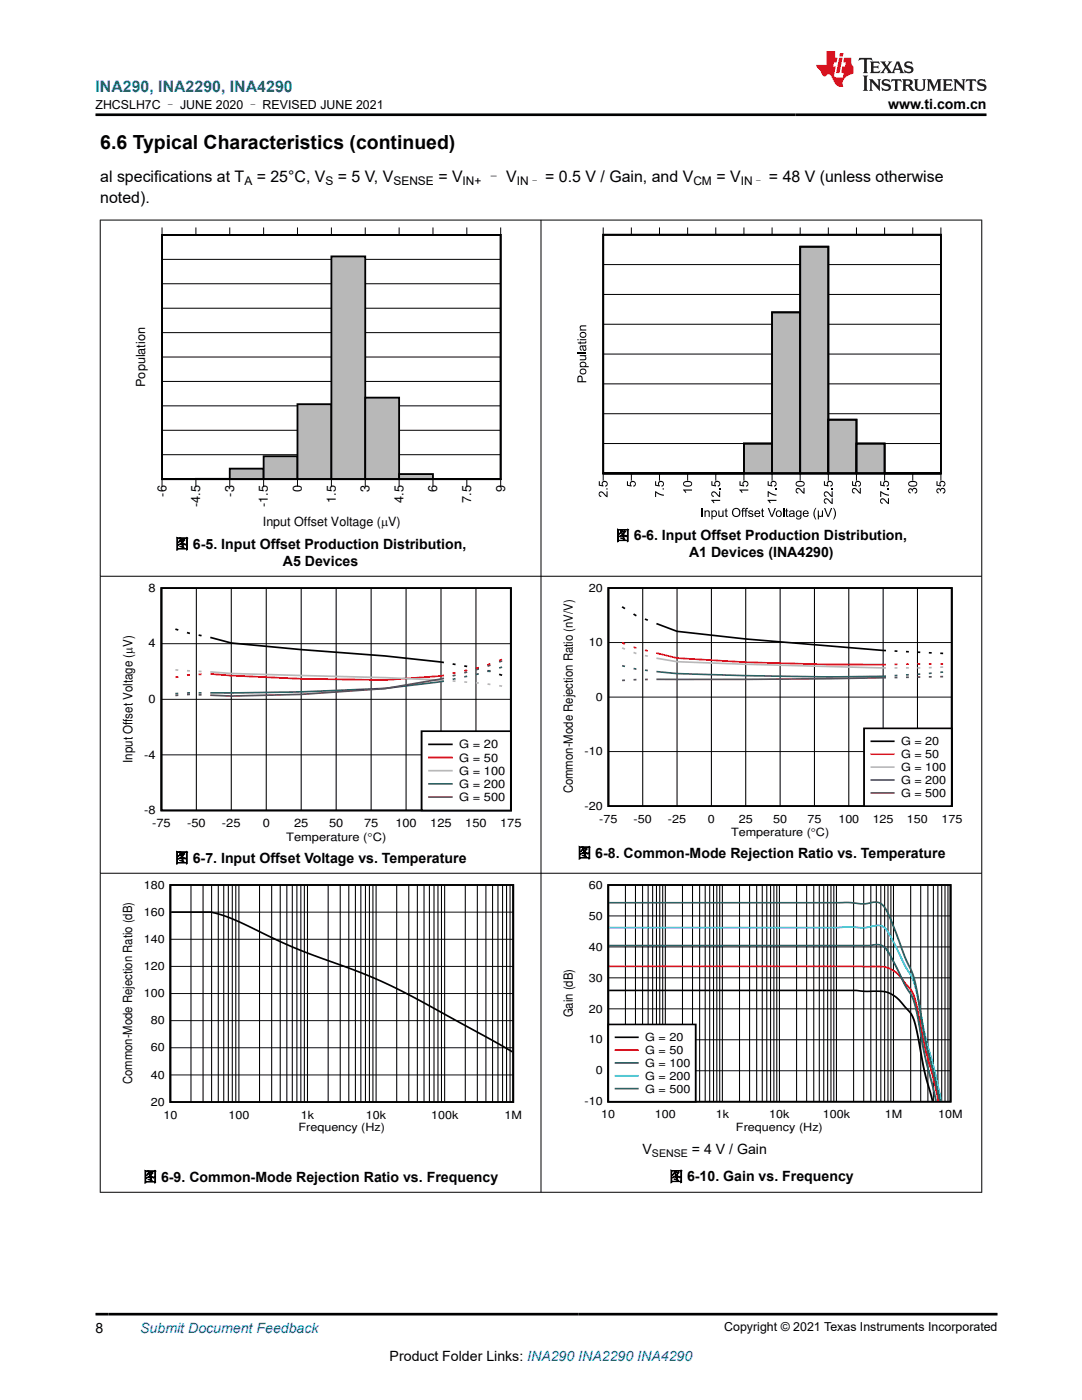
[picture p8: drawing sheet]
<svg xmlns="http://www.w3.org/2000/svg" width="216mm" height="279mm" viewBox="0 0 216 279" stroke-linecap="round" stroke-linejoin="round" font-family="sans-serif">
<defs><g id="words">
<text font-size="3.9" x="20" y="29.8">6.6 Typical Characteristics (continued)</text>
<text font-size="3.2" fill="#00f" x="19" y="18.3">INA290, INA2290, INA4290</text>
<g font-size="3.2">
<text x="20" y="40.5">noted).</text>
<text x="20" y="36.3">al specifications at T</text>
<text x="51.2" y="36.3">= 25°C, V</text>
<text x="67.4" y="36.3">= 5 V, V</text>
<text x="87.5" y="36.3">= V</text>
<text x="97" y="36.3">– V</text>
<text x="108.8" y="36.3">= 0.5 V / Gain, and V</text>
<text x="142.9" y="36.3">= V</text>
<text x="153.4" y="36.3">= 48 V (unless otherwise</text>
</g>
<g font-size="2.8">
<text x="177.2" y="21.7">www.ti.com.cn</text>
<text x="122.8" y="107.9">图 6-6. Input Offset Production Distribution,</text>
<text x="34.9" y="109.5">图 6-5. Input Offset Production Distribution,</text>
<text x="56.4" y="112.9">A5 Devices</text>
<text x="137.5" y="111.3">A1 Devices (INA4290)</text>
<text x="34.9" y="172.2">图 6-7. Input Offset Voltage vs. Temperature</text>
<text x="115.2" y="171.2">图 6-8. Common-Mode Rejection Ratio vs. Temperature</text>
<text x="128.2" y="230.3">V</text>
<text x="138.1" y="230.3">= 4 V / Gain</text>
<text x="28.5" y="235.9">图 6-9. Common-Mode Rejection Ratio vs. Frequency</text>
<text x="133.5" y="235.8">图 6-10. Gain vs. Frequency</text>
<text x="19" y="266">8</text>
<text x="77.8" y="271.7">Product Folder Links: INA290 INA2290 INA4290</text>
</g>
<text font-size="2.8" fill="#00f" x="28" y="266">Submit Document Feedback</text>
<text font-size="2.6" x="26.4" y="152.2" transform="rotate(-90 26.4 152.2)">Input Offset Voltage (PV)</text>
<g font-size="2.5">
<text x="19.1" y="21.8">ZHCSLH7C – JUNE 2020 – REVISED JUNE 2021</text>
<text x="28.9" y="77.2" transform="rotate(-90 28.9 77.2)">Population</text>
<text x="33.2" y="99.1" transform="rotate(-90 33.2 99.1)">-6</text>
<text x="40" y="101.2" transform="rotate(-90 40 101.2)">-4.5</text>
<text x="46.7" y="99.1" transform="rotate(-90 46.7 99.1)">-3</text>
<text x="53.5" y="101.2" transform="rotate(-90 53.5 101.2)">-1.5</text>
<text x="60.2" y="98.3" transform="rotate(-90 60.2 98.3)">0</text>
<text x="67" y="100.4" transform="rotate(-90 67 100.4)">1.5</text>
<text x="73.8" y="98.3" transform="rotate(-90 73.8 98.3)">3</text>
<text x="80.5" y="100.4" transform="rotate(-90 80.5 100.4)">4.5</text>
<text x="87.3" y="98.3" transform="rotate(-90 87.3 98.3)">6</text>
<text x="94" y="100.4" transform="rotate(-90 94 100.4)">7.5</text>
<text x="100.8" y="98.3" transform="rotate(-90 100.8 98.3)">9</text>
<text x="52.5" y="105.1">Input Offset Voltage (PV)</text>
<text x="114.3" y="158.4" transform="rotate(-90 114.3 158.4)">Common-Mode Rejection Ratio (nV/V)</text>
<text x="114.3" y="203" transform="rotate(-90 114.3 203)">Gain (dB)</text>
<text x="26.4" y="216.4" transform="rotate(-90 26.4 216.4)">Common-Mode Rejection Ratio (dB)</text>
<text x="144.5" y="265.7">Copyright © 2021 Texas Instruments Incorporated</text>
</g>
<g font-size="2.4">
<text x="48.8" y="36.9">A</text>
<text x="64.9" y="36.9">S</text>
<text x="78.5" y="36.9">SENSE</text>
<text x="92.3" y="36.9">IN+</text>
<text x="103.1" y="36.9">IN–</text>
<text x="138.4" y="36.9">CM</text>
<text x="147.8" y="36.9">IN–</text>
</g>
<g font-size="2.3">
<text x="29.7" y="118.1">8</text>
<text x="117.5" y="118.1">20</text>
<text x="29.7" y="129.2">4</text>
<text x="117.5" y="129">10</text>
<text x="29.7" y="140.3">0</text>
<text x="118.9" y="139.9">0</text>
<text x="91.6" y="149.4">G = 20</text>
<text x="179.8" y="148.7">G = 20</text>
<text x="28.8" y="151.4">-4</text>
<text x="91.6" y="152">G = 50</text>
<text x="91.6" y="154.6">G = 100</text>
<text x="116.7" y="150.7">-10</text>
<text x="179.8" y="151.3">G = 50</text>
<text x="179.8" y="153.9">G = 100</text>
<text x="91.6" y="157.2">G = 200</text>
<text x="91.6" y="159.9">G = 500</text>
<text x="116.7" y="161.6">-20</text>
<text x="179.8" y="156.5">G = 200</text>
<text x="179.8" y="159">G = 500</text>
<text x="28.8" y="162.5">-8</text>
<text x="30.4" y="165.1">-75</text>
<text x="37.3" y="165.1">-50</text>
<text x="44.3" y="165.1">-25</text>
<text x="52.4" y="165.1">0</text>
<text x="57.1" y="167.8">Temperature (qC)</text>
<text x="58.7" y="165.1">25</text>
<text x="65.7" y="165.1">50</text>
<text x="72.6" y="165.1">75</text>
<text x="78.9" y="165.1">100</text>
<text x="85.9" y="165.1">125</text>
<text x="92.8" y="165.1">150</text>
<text x="99.8" y="165.1">175</text>
<text x="119.6" y="164.2">-75</text>
<text x="126.4" y="164.2">-50</text>
<text x="133.3" y="164.2">-25</text>
<text x="141.3" y="164.2">0</text>
<text x="145.9" y="166.8">Temperature (qC)</text>
<text x="147.4" y="164.2">25</text>
<text x="154.3" y="164.2">50</text>
<text x="161.1" y="164.2">75</text>
<text x="167.3" y="164.2">100</text>
<text x="174.1" y="164.2">125</text>
<text x="181" y="164.2">150</text>
<text x="187.8" y="164.2">175</text>
<text x="28.7" y="177.4">180</text>
<text x="117.5" y="177.4">60</text>
<text x="28.7" y="182.8">160</text>
<text x="117.5" y="183.5">50</text>
<text x="28.7" y="188.2">140</text>
<text x="117.5" y="189.7">40</text>
<text x="28.7" y="193.6">120</text>
<text x="117.5" y="195.9">30</text>
<text x="28.7" y="199">100</text>
<text x="117.5" y="202.1">20</text>
<text x="30.1" y="209.8">60</text>
<text x="30.1" y="204.4">80</text>
<text x="117.5" y="208.2">10</text>
<text x="128.7" y="207.8">G = 20</text>
<text x="30.1" y="215.3">40</text>
<text x="118.9" y="214.4">0</text>
<text x="128.7" y="210.4">G = 50</text>
<text x="128.7" y="212.9">G = 100</text>
<text x="128.7" y="215.5">G = 200</text>
<text x="30.1" y="220.7">20</text>
<text x="116.6" y="220.6">-10</text>
<text x="128.7" y="218">G = 500</text>
<text x="32.6" y="223.2">10</text>
<text x="45.6" y="223.2">100</text>
<text x="59.6" y="225.8">Frequency (Hz)</text>
<text x="60" y="223.2">1k</text>
<text x="73" y="223.2">10k</text>
<text x="86" y="223.2">100k</text>
<text x="100.7" y="223.2">1M</text>
<text x="120" y="223.2">10</text>
<text x="130.7" y="223.2">100</text>
<text x="142.8" y="223.2">1k</text>
<text x="146.9" y="225.7">Frequency (Hz)</text>
<text x="153.5" y="223.2">10k</text>
<text x="164.2" y="223.2">100k</text>
<text x="176.5" y="223.2">1M</text>
<text x="187.2" y="223.2">10M</text>
</g>
<text font-size="2.1" x="130.1" y="230.9">SENSE</text>
</g></defs>
<path d="M32.3 46.9h67.6v48.7h-67.6zM32.3 95.6h6.8zM39.1 95.6h6.7z" fill="none" stroke="#000" stroke-width=".37"/>
<g fill="none" stroke="#000" stroke-width=".2">
<path d="M32.3 45.4v1.5h67.6v-1.5M32.3 56.6h67.6M32.3 51.8h67.6M39.1 45.4v1.5M45.8 45.4v1.5M52.6 45.4v1.5M59.4 45.4v1.5M66.1 45.4v1.5M72.9 45.4v1.5M79.6 45.4v1.5M86.4 45.4v1.5M93.1 45.4v1.5"/>
<path d="M32.3 76.1h67.6M32.3 71.3h67.6M32.3 66.4h67.6M32.3 61.5h67.6M32.3 97.1v-1.5h67.6v1.5M32.3 90.7h67.6M32.3 85.9h67.6M32.3 81h67.6M39.1 95.6v1.5M45.8 95.6v1.5M52.6 95.6v1.5M59.4 95.6v1.5"/>
<path d="M66.1 95.6v1.5M72.9 95.6v1.5M79.6 95.6v1.5M86.4 95.6v1.5M93.1 95.6v1.5"/>
</g>
<path d="M32.3 95.6h6.8M39.1 95.6h6.8" fill="none" stroke="#b8b8b8" stroke-width=".2"/>
<path d="M45.8 93.5h6.8v2.1h-6.8z" fill-rule="evenodd" fill="#b8b8b8"/>
<path d="M45.8 93.5h6.8v2.1h-6.8z" fill="none" stroke="#000" stroke-width=".37"/>
<path d="M52.6 91.1h6.8v4.5h-6.8z" fill-rule="evenodd" fill="#b8b8b8"/>
<path d="M52.6 91.1h6.8v4.5h-6.8z" fill="none" stroke="#000" stroke-width=".37"/>
<path d="M59.4 80.7h6.7v14.9h-6.7z" fill-rule="evenodd" fill="#b8b8b8"/>
<path d="M59.4 80.7h6.7v14.9h-6.7z" fill="none" stroke="#000" stroke-width=".37"/>
<path d="M66.1 51.2h6.8v44.4h-6.8z" fill-rule="evenodd" fill="#b8b8b8"/>
<path d="M66.1 51.2h6.8v44.4h-6.8z" fill="none" stroke="#000" stroke-width=".37"/>
<path d="M72.9 79.4h6.7v16.2h-6.7z" fill-rule="evenodd" fill="#b8b8b8"/>
<path d="M72.9 79.4h6.7v16.2h-6.7z" fill="none" stroke="#000" stroke-width=".37"/>
<path d="M79.6 94.6h6.8v1h-6.8z" fill-rule="evenodd" fill="#b8b8b8"/>
<path d="M79.6 94.6h6.8v1h-6.8zM86.4 95.6h6.7zM93.1 95.6h6.8z" fill="none" stroke="#000" stroke-width=".37"/>
<path d="M86.4 95.6h13.5" fill="none" stroke="#b8b8b8" stroke-width=".2"/>
<g fill="#000">
<path d="M115.2 70.3h1.8v.2h-1.8zM115.2 68.3h.5v-.2h.2v.2h.8l.1-.2h.2a.32 .32 0 0 1 0 .3 .32 .32 0 0 1-.4 .2h-.7v.1h-.2v-.1h-.3zM115.7 70.9h1.3v.2h-.2a.46 .46 0 0 1 .2 .5 .46 .46 0 0 1-.5 .3h-.8v-.2h.7a.32 .32 0 0 0 .4-.3 .32 .32 0 0 0-.4-.3h-.7zM115.8 65l1.2-.1v.2h-.8a.3 .3 0 0 0-.4 .3 .3 .3 0 0 0 .3 .3l.9 .1v.2h-1.3v-.2h.2l-.2-.4zM119.5 96h.2v.7l.5 .1a.59 .59 0 0 1 .2-.8 .59 .59 0 0 1 .8 .4 .59 .59 0 0 1-.4 .7l-.1-.2a.39 .39 0 0 0 .3-.6 .39 .39 0 0 0-.6-.1 .39 .39 0 0 0 0 .6v.3l-.9-.2zM125.1 96.1h.2v.7l.5 .1a.59 .59 0 0 1 .3-.9 .59 .59 0 0 1 .8 .4 .59 .59 0 0 1-.5 .7v-.2a.39 .39 0 0 0 .2-.5 .39 .39 0 0 0-.6-.2 .39 .39 0 0 0 0 .6v.3l-.9-.2zM130.7 96h.2v.7l.5 .1a.59 .59 0 0 1 .3-.8 .59 .59 0 0 1 .8 .4 .59 .59 0 0 1-.5 .7v-.2a.39 .39 0 0 0 .2-.6 .39 .39 0 0 0-.6-.1 .39 .39 0 0 0 0 .6v.3l-.9-.2zM141.9 96h.3v.7l.4 .1a.59 .59 0 0 1 .3-.8 .59 .59 0 0 1 .8 .4 .59 .59 0 0 1-.5 .7v-.2a.39 .39 0 0 0 .2-.6 .39 .39 0 0 0-.6-.1 .39 .39 0 0 0 0 .6l.1 .3-1-.2zM143.5 97.4h.2v.3h-.2zM153.2 96h.2v.7l.5 .1a.59 .59 0 0 1 .2-.8 .59 .59 0 0 1 .8 .4 .59 .59 0 0 1-.4 .7l-.1-.2a.39 .39 0 0 0 .2-.6 .39 .39 0 0 0-.5-.1 .39 .39 0 0 0 0 .6v.3l-.9-.2zM154.7 97.4h.2v.3h-.2zM164.4 96h.2v.7l.5 .1a.59 .59 0 0 1 .3-.8 .59 .59 0 0 1 .8 .4 .59 .59 0 0 1-.5 .7v-.2a.39 .39 0 0 0 .2-.6 .39 .39 0 0 0-.6-.1 .39 .39 0 0 0 0 .6v.3l-.9-.2z"/>
<path d="M165.9 97.4h.3v.3h-.3zM175.6 96h.2v.7l.5 .1a.59 .59 0 0 1 .3-.8 .59 .59 0 0 1 .8 .4 .59 .59 0 0 1-.5 .7v-.2a.39 .39 0 0 0 .2-.6 .39 .39 0 0 0-.6-.1 .39 .39 0 0 0 0 .6v.3l-.9-.2zM177.1 97.4h.3v.3h-.3z"/>
<path d="M115.2 67.7h.3v.2h-.3zM115.7 67.7h1.3v.2h-1.3z"/>
<path d="M115.7 66.8a.65 .65 0 0 1 1.3 0 .65 .65 0 0 1-1.3 0zM116 66.6a.43 .43 0 0 0 .3 .6 .43 .43 0 0 0 .4-.6l-.4-.1z"/>
<path d="M115.8 69l1.2-.1v.2h-.2a.46 .46 0 0 1 .2 .7 .46 .46 0 0 1-.6 .2l-.2-.8a.32 .32 0 0 0-.4 .2 .32 .32 0 0 0 .3 .4v.2a.63 .63 0 0 1-.3-1zM116.3 69.2l.1 .3a.23 .23 0 0 0 .3 .3 .23 .23 0 0 0 .1-.4l-.2-.2z"/>
<path d="M115.4 75.1a.55 .55 0 0 1 .6-.1 .55 .55 0 0 1 .3 .6v.5h.7v.2h-1.8v-.9zM115.5 75.3l-.1 .8h.6v-.8l-.3-.1zM115.7 74.1a.65 .65 0 0 1 1.3 0 .65 .65 0 0 1-1.3 0zM116 73.9a.43 .43 0 0 0 .3 .6 .43 .43 0 0 0 .4-.6l-.4-.1z"/>
<path d="M115.9 72.3a.63 .63 0 0 1 .8-.1 .63 .63 0 0 1 .1 .9h.7v.2h-1.8v-.2h.2l-.2-.4zM116 72.5a.42 .42 0 0 0 .3 .6 .42 .42 0 0 0 .4-.6l-.4-.1z"/>
<path d="M119.6 98.2a1.09 1.09 0 0 1 1.4 .7v-.8h.2v1.1l-.4-.1a1.06 1.06 0 0 0-1.1-.7v.4l.3 .2v.2a.59 .59 0 0 1-.4-1zM121 97.5h.2v.2h-.2z"/>
<path d="M130.7 98l1.1 .6 .7 .1v.2l-.9-.2-.7-.4v.9h-.2zM132.2 97.5h.3v.2h-.3z"/>
<path d="M136.3 97.7h1.8v.2h-1.4l.3 .4h-.3zM136.4 96.2a1.09 1.09 0 0 1 1.7 .4 1 1 0 0 1-.9 .5 1 1 0 0 1-.9-.5zM136.6 96.3l-.1 .3a.92 .92 0 0 0 1.4 0 .99 .99 0 0 0-1.3-.3z"/>
<path d="M141.9 99.8h1.8v.2h-1.4l.3 .4h-.2zM142.1 98.2a1.09 1.09 0 0 1 1.3 .7l.1-.9h.2v1.2l-.4-.1a1.06 1.06 0 0 0-1.1-.7l-.1 .4 .4 .2-.1 .2a.59 .59 0 0 1-.3-1z"/>
<path d="M147.5 97.7h1.8v.2h-1.4l.3 .4h-.2zM147.6 96h.2v.7l.4 .1a.59 .59 0 0 1 .3-.8 .59 .59 0 0 1 .8 .4 .59 .59 0 0 1-.4 .7l-.1-.2a.39 .39 0 0 0 .2-.6 .39 .39 0 0 0-.6-.1 .39 .39 0 0 0 0 .6l.1 .3-.9-.2z"/>
<path d="M153.2 99.8h1.7v.2h-1.4l.3 .4h-.2zM153.2 98l1 .6 .7 .1v.2l-.9-.2-.6-.4v.9h-.2z"/>
<path d="M158.9 97.5a1.09 1.09 0 0 1 1.4 .7v-.8h.2v1.1l-.3-.1a1.06 1.06 0 0 0-1.2-.7v.4l.3 .2v.2a.59 .59 0 0 1-.4-1zM158.9 96.2a1.09 1.09 0 0 1 1.7 .4 1 1 0 0 1-.9 .5 1 1 0 0 1-.9-.5zM159.1 96.3l-.2 .3a.92 .92 0 0 0 1.5 0 .99 .99 0 0 0-1.3-.3z"/>
<path d="M164.5 99.6a1.09 1.09 0 0 1 1.4 .7v-.9h.3v1.2l-.4-.2a1.06 1.06 0 0 0-1.2-.6v.3l.3 .2v.3a.59 .59 0 0 1-.4-1zM164.5 98.2a1.09 1.09 0 0 1 1.4 .7v-.9h.3v1.2l-.4-.1a1.06 1.06 0 0 0-1.2-.7v.4l.3 .2v.2a.59 .59 0 0 1-.4-1z"/>
<path d="M170.1 97.5a1.09 1.09 0 0 1 1.4 .7l.1-.8h.2v1.1l-.4-.1a1.06 1.06 0 0 0-1.1-.7l-.1 .4 .3 .2v.2a.59 .59 0 0 1-.4-1zM170 96h.2v.7l.5 .1a.59 .59 0 0 1 .3-.8 .59 .59 0 0 1 .8 .4 .59 .59 0 0 1-.5 .7v-.2a.39 .39 0 0 0 .2-.6 .39 .39 0 0 0-.6-.1 .39 .39 0 0 0 0 .6v.3l-.9-.2z"/>
<path d="M175.7 99.6a1.09 1.09 0 0 1 1.4 .7l.1-.9h.2v1.2l-.4-.2a1.06 1.06 0 0 0-1.1-.6l-.1 .3 .3 .2v.3a.59 .59 0 0 1-.4-1zM175.6 98l1.1 .6 .7 .1v.2l-.9-.2-.7-.4v.9h-.2z"/>
<path d="M181.4 97.6l.4-.1 .2 .2a.56 .56 0 0 1 1 0 .56 .56 0 0 1-.5 .8v-.2a.36 .36 0 0 0 .3-.4 .36 .36 0 0 0-.4-.3 .36 .36 0 0 0-.2 .5h-.2a.31 .31 0 0 0-.3-.4 .31 .31 0 0 0-.3 .3 .31 .31 0 0 0 .3 .3v.2l-.4-.4zM181.3 96.2a1.09 1.09 0 0 1 1.7 .4 1 1 0 0 1-.9 .5 1 1 0 0 1-.9-.5zM181.5 96.3l-.1 .3a.92 .92 0 0 0 1.5 0 .99 .99 0 0 0-1.4-.3z"/>
<path d="M187 97.6l.4-.1 .3 .2a.56 .56 0 0 1 .9 0 .56 .56 0 0 1-.5 .8v-.2a.36 .36 0 0 0 .4-.4 .36 .36 0 0 0-.5-.3 .36 .36 0 0 0-.2 .5h-.2a.31 .31 0 0 0-.3-.4 .31 .31 0 0 0-.3 .3 .31 .31 0 0 0 .3 .3v.2l-.4-.4zM186.9 96h.2v.7l.5 .1a.59 .59 0 0 1 .2-.8 .59 .59 0 0 1 .8 .4 .59 .59 0 0 1-.4 .7l-.1-.2a.39 .39 0 0 0 .2-.6 .39 .39 0 0 0-.5-.1 .39 .39 0 0 0-.1 .6l.1 .3-.9-.2z"/>
<circle cx="99.9" cy="95.6" r=".18"/>
</g>
<path d="M32.3 46.9h67.6v48.7h-67.6z" fill="none" stroke="#000" stroke-width=".37"/>
<path d="M120.4 46.9h67.3v47.6h-67.3zM120.4 94.5h5.6zM126 94.5h5.6zM131.6 94.5h5.6zM137.2 94.5h5.6zM142.8 94.5h5.7zM142.8 94.5h5.6z" fill="none" stroke="#000" stroke-width=".36"/>
<g fill="none" stroke="#000" stroke-width=".2">
<path d="M120.4 45.4v1.5h67.4l-.1-1.5M120.4 58.8h67.4M120.4 52.8h67.4M126 45.4v1.5M131.6 45.4v1.5M137.2 45.4v1.5M142.8 45.4v1.5M148.4 45.4v1.5M154.1 45.4v1.5M159.7 45.4v1.5M165.3 45.4v1.5M170.9 45.4v1.5"/>
<path d="M176.5 45.4v1.5M182.1 45.4v1.5M120.4 76.6h67.4M120.4 70.7h67.4M120.4 64.7h67.4M120.4 95.9v-1.4h67.4l-.1 1.4M120.4 88.5h67.4M120.4 82.6h67.4M126 94.5v1.4M131.6 94.5v1.4M137.2 94.5v1.4M142.8 94.5v1.4"/>
<path d="M148.4 94.5v1.4M154.1 94.5v1.4M159.7 94.5v1.4M165.3 94.5v1.4M170.9 94.5v1.4M176.5 94.5v1.4M182.1 94.5v1.4"/>
</g>
<path d="M120.4 94.5h28.1" fill="none" stroke="#b8b8b8" stroke-width=".2"/>
<path d="M148.4 88.5h5.7v6h-5.7z" fill-rule="evenodd" fill="#b8b8b8"/>
<path d="M148.4 88.5h5.7v6h-5.7z" fill="none" stroke="#000" stroke-width=".36"/>
<path d="M154.1 62.3h5.6v32.2h-5.6z" fill-rule="evenodd" fill="#b8b8b8"/>
<path d="M154.1 62.3h5.6v32.2h-5.6z" fill="none" stroke="#000" stroke-width=".36"/>
<path d="M159.7 49.2h5.6v45.3h-5.6z" fill-rule="evenodd" fill="#b8b8b8"/>
<path d="M159.7 49.2h5.6v45.3h-5.6z" fill="none" stroke="#000" stroke-width=".36"/>
<path d="M165.3 83.8h5.6v10.7h-5.6z" fill-rule="evenodd" fill="#b8b8b8"/>
<path d="M165.3 83.8h5.6v10.7h-5.6z" fill="none" stroke="#000" stroke-width=".36"/>
<path d="M170.9 88.5h5.6v6h-5.6z" fill-rule="evenodd" fill="#b8b8b8"/>
<g fill="none" stroke="#000" stroke-width=".36">
<path d="M120.4 46.9h67.3v47.6h-67.3zM170.9 88.5h5.6v6h-5.6zM176.5 94.5h5.6zM182.1 94.5h5.7zM182.1 94.5h5.6zM32.2 117.4h69.7v44.3h-69.7zM35 125.6l.6 .1M37.3 126.2l.6 .2M39.6 126.7l.6 .2M42 127.2h.1M42 127.2l4.1 1.1 14 1.3 16.7 1.3 11.8 1.3M90.3 132.5l.6 .1"/>
<path d="M92.6 132.9l.6 .1M95 133.3l.5 .1M97.3 133.8l.6 .2M99.6 134.6l.6 .2"/>
</g>
<path d="M176.5 94.5h11.3" fill="none" stroke="#b8b8b8" stroke-width=".2"/>
<g fill="#000">
<path d="M140 101.4h.2v1.8h-.2zM140.6 101.9h.2v.2a.46 .46 0 0 1 .5-.2 .46 .46 0 0 1 .3 .5v.8h-.2v-.8a.3 .3 0 0 0-.2-.4 .3 .3 0 0 0-.4 .3v.9h-.2zM143.3 101.9h.2v.7a.32 .32 0 0 0 .4 .4 .32 .32 0 0 0 .3-.4v-.7h.2v1.3h-.2v-.2a.46 .46 0 0 1-.6 .2 .46 .46 0 0 1-.3-.5zM144.8 101.6l.2-.2v.5h.2v.1h-.2v.8l.2 .4a.32 .32 0 0 1-.3-.1 .32 .32 0 0 1-.1-.3v-.8h-.2v-.1h.2zM148.1 101.5l.5-.1v.2l-.3 .1v.2h.2v.1h-.2v1.2h-.2v-1.2h-.2v-.1h.2zM148.8 101.5l.5-.1-.1 .2-.3 .1v.2h.3v.1h-.3v1.2h-.2v-1.2h-.2v-.1h.2zM149.4 102l.2-.1a.51 .51 0 0 1 .7 .3h-.2a.25 .25 0 0 0-.3-.2 .25 .25 0 0 0-.2 .3 .49 .49 0 0 1 .6 .2 .49 .49 0 0 1 0 .6l-.6 .1-.3-.4 .2-.1a.29 .29 0 0 0 .3 .4 .29 .29 0 0 0 .2-.4 .64 .64 0 0 1-.7-.6zM152 101.6l.2-.2v.5h.3v.1h-.3v.8l.3 .4a.32 .32 0 0 1-.4-.1 .32 .32 0 0 1-.1-.3v-.8h-.1v-.1h.1zM153.2 101.4h.3l.5 1.6 .6-1.6h.2l-.7 1.8h-.2zM156.2 101.4h.3v1.8h-.3zM156.8 101.6l.3-.2v.5h.2v.1h-.2v.8l.2 .4a.32 .32 0 0 1-.3-.1 .32 .32 0 0 1-.2-.3v-.8h-.1v-.1h.1zM162.7 101.4h.2l-.1 .2a2.02 2.02 0 0 0 .1 2.1 1.47 1.47 0 0 1-.4-1.9z"/>
<path d="M163.2 101.9h.2v.8a.3 .3 0 0 0 .3 .3 .3 .3 0 0 0 .3-.3v-.8h.2v1.3h-.2v-.2a.37 .37 0 0 1-.6 0v.7h-.2zM164.4 101.4h.3l.5 1.6 .6-1.6h.3l-.7 1.8h-.3zM166.2 101.4a1.46 1.46 0 0 1 .5 1.8l-.3 .5h-.2a2.05 2.05 0 0 0 0-2.3z"/>
<path d="M142 101.9h.2v.1a.59 .59 0 0 1 .8 0 .59 .59 0 0 1 0 .9 .49 .49 0 0 1-.8 .1v.7h-.2zM142.3 102.1l-.1 .6 .2 .3a.47 .47 0 0 0 .5-.5 .47 .47 0 0 0-.5-.5z"/>
<path d="M146.1 102.3a.89 .89 0 0 1 1.7 0 .89 .89 0 0 1-1.7 0zM146.5 101.7a.68 .68 0 0 0-.1 1.1 .68 .68 0 0 0 1-.1 .67 .67 0 0 0 0-.9 .67 .67 0 0 0-.9-.1z"/>
<path d="M150.7 102a.6 .6 0 0 1 .7-.1 .6 .6 0 0 1 .3 .7h-1a.38 .38 0 0 0 .3 .4 .38 .38 0 0 0 .5-.3l.2 .1a.65 .65 0 0 1-1 .3 .65 .65 0 0 1 0-1.1zM150.9 102.1l-.1 .3h.7l-.2-.3z"/>
<path d="M154.8 102.5a.65 .65 0 0 1 1.3 0 .65 .65 0 0 1-1.3 0zM155.1 102.2a.46 .46 0 0 0-.1 .6 .46 .46 0 0 0 .7 .1 .46 .46 0 0 0 .1-.6 .46 .46 0 0 0-.7-.1z"/>
<path d="M157.6 102a.58 .58 0 0 1 .7-.1 .58 .58 0 0 1 .2 .7l.1 .6h-.2l-.1-.2a.46 .46 0 0 1-.6 .2 .46 .46 0 0 1-.2-.6l.8-.3a.33 .33 0 0 0-.3-.3 .33 .33 0 0 0-.3 .3l-.2-.1zM157.7 102.7a.31 .31 0 0 0 .3 .4 .31 .31 0 0 0 .3-.4v-.2z"/>
<path d="M158.9 102l.3-.1 .5 .1v-.1h.2v1.1a.56 .56 0 0 1-.4 .7 .56 .56 0 0 1-.7-.4h.2a.36 .36 0 0 0 .5 .2 .36 .36 0 0 0 .2-.5 .61 .61 0 0 1-.8-.1 .61 .61 0 0 1 0-.9zM159.1 102.1v.8a.41 .41 0 0 0 .6-.4 .41 .41 0 0 0-.6-.4z"/>
<path d="M160.3 102a.6 .6 0 0 1 .8-.1 .6 .6 0 0 1 .3 .7h-1a.38 .38 0 0 0 .3 .4 .38 .38 0 0 0 .4-.3l.3 .1a.65 .65 0 0 1-1 .3 .65 .65 0 0 1-.1-1.1zM160.5 102.1l-.1 .3h.7l-.2-.3z"/>
</g>
<path d="M39.2 117.4v44.4M46.1 117.4v44.4M53.1 117.4v44.4M60.1 117.4v44.4M67.1 117.4v44.4M74.1 117.4v44.4M81 117.4v44.4M88 117.4v44.4M95 117.4v44.4M32.2 139.6h69.8M32.2 128.5h69.8M32.2 150.6h69.8" fill="none" stroke="#000" stroke-width=".2"/>
<path d="M35.6 135.1l-.6 .1M37.9 134.7l-.6 .1M40.2 134.6h-.6M42 134.5h.1M42 134.5l4.1 .3 14 .7 16.7 .2 11.8-.9M90.9 134.3l-.6 .1M93.2 133.7l-.6 .2M95.5 133.2l-.5 .2M97.9 132.5l-.6 .2M100.2 131.6l-.6 .2" fill="none" stroke="#f00" stroke-width=".36"/>
<path d="M35 133.7h.6M37.3 133.9h.6M39.6 134h.6M42 134.1h.1M42 134.1l4.1 .3 30.7 .8 11.8 .6M90.3 135.9l.6 .1M92.6 136.1h.6M95 136.3h.5M97.3 136.5l.6 .1M99.6 136.9h.6" fill="none" stroke="#b8b8b8" stroke-width=".36"/>
<path d="M35.6 138.4h-.6M37.9 138.3h-.6M39.6 138.3h.6M42 138.3h.1M88.6 135.9l-11.8 1.5-16.7 .7-18.1 .2M90.9 135.4l-.6 .2M93.2 135l-.6 .1M95.5 134.5l-.5 .1M97.9 133.8l-.6 .2M100.2 133.1l-.6 .2" fill="none" stroke="#295c75" stroke-width=".36"/>
<path d="M35.6 138.7l-.6 .1M37.9 138.6h-.6M39.6 138.7h.6M42 138.7h.1M88.6 135.3l-11.8 2.1-16.7 1.2-14 .3-4.1-.2M90.9 134.7l-.6 .2M93.2 134.1l-.6 .2M95.5 133.5l-.5 .2M97.9 132.7l-.6 .2M100.2 131.9l-.6 .2" fill="none" stroke="#68275f" stroke-width=".36"/>
<path d="M84.1 145.9h17.8v15.8h-17.8z" fill-rule="evenodd" fill="#fff"/>
<path d="M84.1 145.9h17.8v15.8h-17.8zM85.6 148.6h4.5" fill="none" stroke="#000" stroke-width=".36"/>
<path d="M85.6 151.2h4.5" fill="none" stroke="#f00" stroke-width=".36"/>
<path d="M85.6 153.8h4.5" fill="none" stroke="#b8b8b8" stroke-width=".36"/>
<path d="M85.6 156.4h4.5" fill="none" stroke="#295c75" stroke-width=".36"/>
<path d="M85.6 159.1h4.5" fill="none" stroke="#68275f" stroke-width=".36"/>
<path d="M121.4 117.4h68.5v43.5h-68.5zM124.1 121.1l.6 .4M126.4 122.5l.6 .4M128.7 123.5l.6 .3M131 124.5h.1M131 124.5l4.1 1.5 13.7 1.5 28 2.3M178.5 129.9l.6 .1M180.8 130l.5 .1M183.1 130.2h.5M185.3 130.3h.6M187.6 130.4h.6" fill="none" stroke="#000" stroke-width=".35"/>
<path d="M128.2 117.4v43.5M135.1 117.4v43.5M142 117.4v43.5M148.8 117.4v43.5M155.7 117.4v43.5M162.5 117.4v43.5M169.4 117.4v43.5M176.2 117.4v43.5M183.1 117.4v43.5M121.4 139.1h68.5M121.4 128.2h68.5M121.4 150h68.5" fill="none" stroke="#000" stroke-width=".2"/>
<path d="M124.1 128.3l.6 .2M126.4 129.1l.6 .2M128.7 129.8l.6 .1M131 130.3h.1M131 130.3l4.1 1a508.4 508.4 0 0 0 41.7 1.3M179.1 132.6h-.6M181.3 132.5l-.5 .1M183.6 132.5h-.5M185.3 132.5h.6M187.6 132.5h.6" fill="none" stroke="#f00" stroke-width=".35"/>
<path d="M124.1 129.3l.6 .2M126.4 130.2l.6 .2M128.7 130.8l.6 .2M131 131.4h.1M131 131.4l4.1 .7 13.7 .5 28 .7M178.5 133.3h.6M180.8 133.3h.5M183.1 133.3h.5M185.9 133.2l-.6 .1M188.2 133.1l-.6 .1" fill="none" stroke="#b8b8b8" stroke-width=".35"/>
<path d="M124.1 132.9l.6 .1M126.4 133.4l.6 .1M128.7 133.7l.6 .1M131 134h.1M131 134l4.1 .4a577.2 577.2 0 0 0 41.7 .5M179.1 134.8h-.6M181.3 134.7h-.5M183.6 134.5l-.5 .1M185.9 134.3l-.6 .1M188.2 134.1l-.6 .1" fill="none" stroke="#295c75" stroke-width=".35"/>
<path d="M124.7 135.8h-.6M127 135.6l-.6 .1M129.3 135.6h-.6M131 135.6h.1M176.8 135.3l-28 .3h-17.8M179.1 135.2h-.6M181.3 135.2h-.5M183.6 135.1h-.5M185.9 135.1h-.6M188.2 135h-.6" fill="none" stroke="#68275f" stroke-width=".35"/>
<path d="M172.4 145.4h17.5v15.5h-17.5z" fill-rule="evenodd" fill="#fff"/>
<path d="M172.4 145.4h17.5v15.5h-17.5zM173.9 147.9h4.4M34 176.6h68.4v43.3h-68.4zM34.2 182h7.8l1.6 .4 2.7 .9 12.4 5.8 12.8 4.8 6 2.6 6.9 3.5 17.8 9.9" fill="none" stroke="#000" stroke-width=".35"/>
<path d="M173.9 150.5h4.4" fill="none" stroke="#f00" stroke-width=".35"/>
<path d="M173.9 153.1h4.4" fill="none" stroke="#b8b8b8" stroke-width=".35"/>
<path d="M173.9 155.7h4.4" fill="none" stroke="#295c75" stroke-width=".35"/>
<path d="M173.9 158.2h4.4" fill="none" stroke="#68275f" stroke-width=".35"/>
<g fill="none" stroke="#000" stroke-width=".2">
<path d="M38.1 176.6v43.3M40.5 176.6v43.3M42.2 176.6v43.3M43.6 176.6v43.3M44.6 176.6v43.3M45.6 176.6v43.3M46.4 176.6v43.3M47.1 176.6v43.3M47.7 176.6v43.3M51.8 176.6v43.3M54.2 176.6v43.3M55.9 176.6v43.3"/>
<path d="M57.2 176.6v43.3M58.3 176.6v43.3M59.2 176.6v43.3M60 176.6v43.3M60.7 176.6v43.3M61.4 176.6v43.3M65.5 176.6v43.3M67.9 176.6v43.3M69.6 176.6v43.3M70.9 176.6v43.3M72 176.6v43.3M72.9 176.6v43.3"/>
<path d="M73.7 176.6v43.3M74.4 176.6v43.3M75 176.6v43.3M79.2 176.6v43.3M81.6 176.6v43.3M83.3 176.6v43.3M84.6 176.6v43.3M85.7 176.6v43.3M86.6 176.6v43.3M87.4 176.6v43.3M88.1 176.6v43.3M88.7 176.6v43.3"/>
<path d="M92.8 176.6v43.3M95.2 176.6v43.3M97 176.6v43.3M98.3 176.6v43.3M99.4 176.6v43.3M100.3 176.6v43.3M101.1 176.6v43.3M101.8 176.6v43.3M124.8 176.6v43.3M126.8 176.6v43.3M128.2 176.6v43.3M129.3 176.6v43.3"/>
<path d="M130.2 176.6v43.3M131 176.6v43.3M131.6 176.6v43.3M132.2 176.6v43.3M132.8 176.6v43.3M136.2 176.6v43.3M138.2 176.6v43.3M139.6 176.6v43.3M140.7 176.6v43.3M141.6 176.6v43.3M142.4 176.6v43.3M143 176.6v43.3"/>
<path d="M143.6 176.6v43.3M144.1 176.6v43.3M147.6 176.6v43.3M149.6 176.6v43.3M151 176.6v43.3M152.1 176.6v43.3M153 176.6v43.3M153.8 176.6v43.3M154.4 176.6v43.3M155 176.6v43.3M155.5 176.6v43.3M158.9 176.6v43.3"/>
<path d="M161 176.6v43.3M162.4 176.6v43.3M163.5 176.6v43.3M164.4 176.6v43.3M165.1 176.6v43.3M165.8 176.6v43.3M166.4 176.6v43.3M166.9 176.6v43.3M170.3 176.6v43.3M172.3 176.6v43.3M173.8 176.6v43.3M174.9 176.6v43.3"/>
<path d="M175.8 176.6v43.3M176.5 176.6v43.3M177.2 176.6v43.3M177.8 176.6v43.3M178.3 176.6v43.3M181.7 176.6v43.3M183.7 176.6v43.3M185.1 176.6v43.3M186.2 176.6v43.3M187.1 176.6v43.3M187.9 176.6v43.3M188.6 176.6v43.3"/>
<path d="M189.2 176.6v43.3M34 198.3h68.4M34 192.9h68.4M34 187.5h68.4M34 182h68.4M121.4 195.2h68.3M121.4 189h68.3M121.4 182.8h68.3M34 214.5h68.4M34 209.1h68.4M34 203.7h68.4M121.4 213.7h68.3"/>
<path d="M121.4 207.5h68.3M121.4 201.3h68.3"/>
</g>
<path d="M121.4 176.6h68.3v43.3h-68.3zM121.5 197.7h49.4l2.1 .2a10 10 0 0 1 4.8 .5 16 16 0 0 1 4.3 4.5 63.8 63.8 0 0 1 2.2 9.9l1.8 6.9" fill="none" stroke="#000" stroke-width=".34"/>
<path d="M121.5 192.9h51.5a14.2 14.2 0 0 1 4.3 .3l.3 .1a7.6 7.6 0 0 1 3.2 3.1 6.3 6.3 0 0 1 2.1 4.3l.3 1.3a103.7 103.7 0 0 0 3.2 13.8l.9 3.9" fill="none" stroke="#f00" stroke-width=".34"/>
<path d="M121.5 188.7h52.3a2.7 2.7 0 0 1 3.5 1.4l3.2 6.4a13.1 13.1 0 0 1 2.7 6.8 117.2 117.2 0 0 0 3.2 14.7l.4 1.7" fill="none" stroke="#105465" stroke-width=".34"/>
<path d="M121.5 185.1h45.6l2.4-.1a14 14 0 0 0 5.7-.3 2.25 2.25 0 0 1 2.1 1.5l3.2 6.4a13.5 13.5 0 0 1 2.7 6.7 88.2 88.2 0 0 0 3.2 14l1.4 6.4" fill="none" stroke="#00bacc" stroke-width=".34"/>
<path d="M121.5 180.2l47.8-.1a11.3 11.3 0 0 0 5.3-.1 2.56 2.56 0 0 1 2.4 1.9l1.6 3.9 1.9 5.1a24.2 24.2 0 0 1 3 9.8 88.3 88.3 0 0 0 2.9 14l1.2 5" fill="none" stroke="#286b48" stroke-width=".34"/>
<path d="M121.4 204.4h17.4v15.5h-17.4z" fill-rule="evenodd" fill="#fff"/>
<path d="M121.4 204.4h17.4v15.5h-17.4zM122.8 207h4.5" fill="none" stroke="#000" stroke-width=".34"/>
<path d="M122.8 209.6h4.5" fill="none" stroke="#f00" stroke-width=".34"/>
<path d="M122.8 212.1h4.5" fill="none" stroke="#105465" stroke-width=".34"/>
<path d="M122.8 214.7h4.5" fill="none" stroke="#00bacc" stroke-width=".34"/>
<path d="M122.8 217.3h4.5" fill="none" stroke="#286b48" stroke-width=".34"/>
<path d="M19.9 43.9h176.1M20 43.9v194.1M107.9 43.9v194.1M195.9 43.9v194.1M19.9 115h176.1M19.9 174.3h176.1M19.9 237.9h176.1" fill="none" stroke="#000" stroke-width=".2"/>
<path d="M171.5 11.6l-.2 .5 .5-.2h.6v.1v2.2l-.2 .4h1l-.2-.4v-2.2v-.1h.5l.5 .2-.1-.5zM173.6 12.3l.2 .4v1.5l-.2 .4h1.9l.1-.6a1.08 1.08 0 0 1-1.3 .2v-.7h.6l.4 .2v-.7l-.4 .2h-.6v-.5l.2-.2a1 1 0 0 1 1 .3l-.1-.5zM175.7 12.3l.9 1.1-1 1.2h.9l-.2-.2 .5-.8 .4 .8-.2 .2h1.6l-.2-.2 .2-.5h.9l.1 .5-.1 .2h.9l-.2-.3-.8-2h-.5l-.9 2.2-.9-1.1 .9-1.1h-.8l.2 .2-.4 .6-.4-.6 .2-.2zM179 12.7l.4 1h-.7zM180.7 12.4a.65 .65 0 0 0-.2 .7 .65 .65 0 0 0 .6 .5l.6 .1 .1 .3a.79 .79 0 0 1-.7 .4 .79 .79 0 0 1-.7-.5l.1 .7 .2-.1a.93 .93 0 0 0 1.1 .1 .93 .93 0 0 0 .4-1 1.46 1.46 0 0 0-1.2-.6l-.1-.3a1.09 1.09 0 0 1 1.2 .2l-.2-.6-.1 .1-.5-.2zM172.2 15.1l.2 .4v2.2l-.2 .4h1l-.2-.4v-2.2l.2-.4zM173.4 15.8l.2 .4v1.5l-.2 .4h.8l-.3-.4 .1-1.3 1.6 1.8v-2l.2-.4h-.7l.1 .2 .1 1.1-1.2-1.3zM176.2 15.9a.65 .65 0 0 0-.2 .8 .65 .65 0 0 0 .6 .4l.6 .2 .1 .2a.79 .79 0 0 1-.7 .4 .79 .79 0 0 1-.7-.5l.1 .7 .2-.1a.93 .93 0 0 0 1.1 .1 .93 .93 0 0 0 .4-.9 1.46 1.46 0 0 0-1.2-.6l-.1-.4a1.09 1.09 0 0 1 1.2 .2l-.1-.6-.2 .1-.5-.1zM177.9 15.8l-.1 .6a.63 .63 0 0 1 .8-.3v1.6l-.3 .4h1l-.2-.4v-1.6a.66 .66 0 0 1 .8 .3l-.1-.6zM180 15.8l.2 .4v1.5l-.2 .4h1l-.2-.2-.1-.7h.5l.1 .2a.79 .79 0 0 0 1.2 .6l-1-.9a.61 .61 0 0 0 .6-.6 .61 .61 0 0 0-.5-.7zM180.8 16.1h.1a.47 .47 0 0 1 .5 .1 .47 .47 0 0 1 .1 .5l-.1 .1-.7 .1zM182.3 15.8l.2 .2a2.27 2.27 0 0 0 .4 2 1.04 1.04 0 0 0 1.7-.7v-1.3l.2-.2h-.8l.2 .4v1.1a.6 .6 0 0 1-.6 .6 .6 .6 0 0 1-.6-.6v-1.1l.3-.4zM184.9 15.8l.2 .4v1.5l-.2 .4h.8l-.3-.4v-1.4l.9 1.9 .9-1.9v1.4l-.3 .4h1l-.2-.4v-1.5l.2-.4h-.8l-.7 1.5-.6-1.5zM188.1 15.8l.2 .4v1.5l-.2 .4h1.9l.1-.6a1.09 1.09 0 0 1-1.3 .2v-.7h.6l.4 .2v-.6l-.4 .2h-.6v-.6l.2-.1a1.01 1.01 0 0 1 1 .3l-.1-.6zM190.2 15.8l.3 .4v1.5l-.3 .4h.8l-.2-.4v-1.3l1.6 1.8v-2l.2-.4h-.7l.2 .2v1.1l-1.2-1.3zM192.8 15.8l-.1 .6a.63 .63 0 0 1 .8-.3v1.6l-.3 .4h1l-.2-.4v-1.6a.66 .66 0 0 1 .8 .3l-.1-.6zM195.2 15.9a.65 .65 0 0 0-.2 .8 .65 .65 0 0 0 .6 .4l.6 .2 .2 .2a.79 .79 0 0 1-.7 .4 .79 .79 0 0 1-.7-.5l.1 .7 .2-.1a.93 .93 0 0 0 1 .1 .93 .93 0 0 0 .5-.9 1.46 1.46 0 0 0-1.3-.6v-.4a1.09 1.09 0 0 1 1.2 .2l-.2-.6-.2 .1-.5-.1z" fill="#231f20"/>
<path d="M164.9 10.2v2.8h-2l.1 .3 .8 1a.95 .95 0 0 0 1 .9 .59 .59 0 0 1 .5-.4 .59 .59 0 0 1 .5 .4l.4 .7a1.59 1.59 0 0 0 2.1 1.4 1.61 1.61 0 0 1 1-2.3l1-.3-.1-1.5a1.59 1.59 0 0 1-.3-1.7h-1.5l-.2 .9h.6l-.2 .9h-.5l-.2 1v.2l.4 .1-.1 .9h-.7a.73 .73 0 0 1-1-.7l.3-1.5h-.5l.1-.9h.5l.2-.9h-.5v-1.3zM167.4 11.5l-.6 3.1h.7l.6-3.1zM167.6 10.6l-.1 .6h.7l.1-.6z" fill="#ed1c24"/>
<path d="M19 22.9h177.8M19 262.3h180" fill="none" stroke="#000" stroke-width=".53"/>
<use href="#words"/>
</svg>
